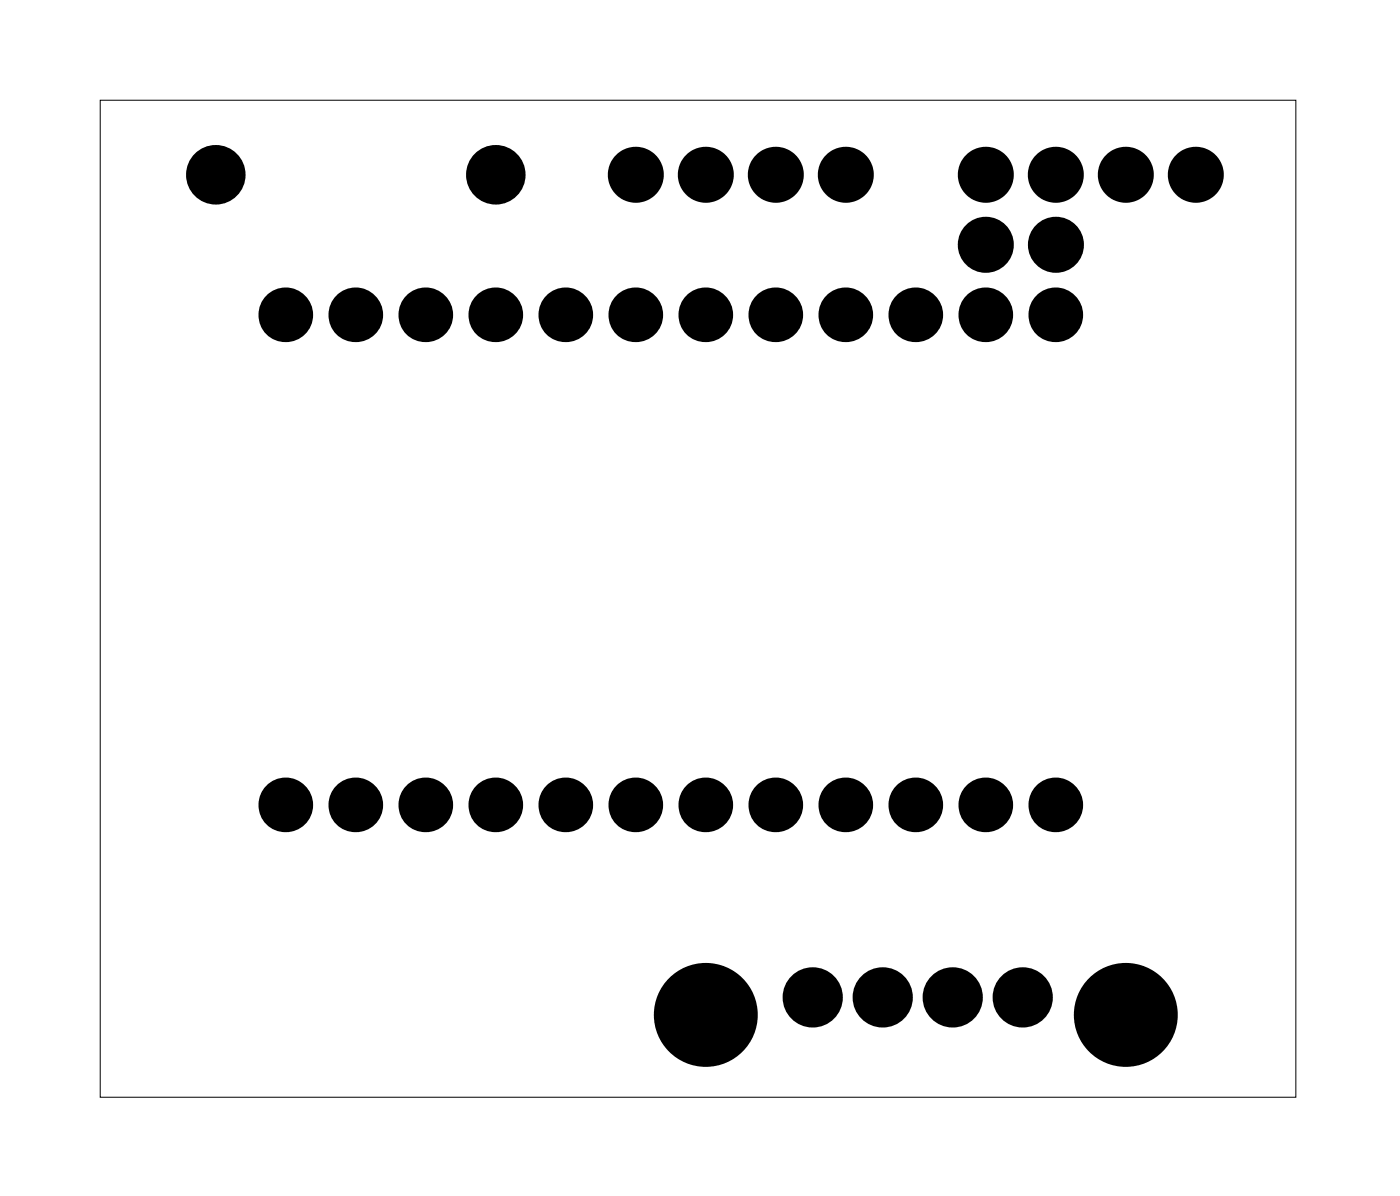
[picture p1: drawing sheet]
<svg xmlns="http://www.w3.org/2000/svg" width="51mm" height="43mm" viewBox="0 0 51 43" stroke-linecap="round" stroke-linejoin="round" font-family="sans-serif">
<path d="M3.6 3.6h43.4v36.2h-43.4z" fill="none" stroke="#000" stroke-width=".04"/>
<g fill="#000">
<circle cx="10.4" cy="11.4" r=".66"/>
<circle cx="12.9" cy="11.4" r=".66"/>
<circle cx="15.4" cy="11.4" r=".66"/>
<circle cx="18" cy="11.4" r=".66"/>
<circle cx="20.5" cy="11.4" r=".66"/>
<circle cx="23.1" cy="11.4" r=".66"/>
<circle cx="23.1" cy="6.3" r=".64"/>
<circle cx="25.6" cy="11.4" r=".66"/>
<circle cx="25.6" cy="6.3" r=".64"/>
<circle cx="28.1" cy="11.4" r=".66"/>
<circle cx="28.2" cy="6.3" r=".64"/>
<circle cx="30.7" cy="11.4" r=".66"/>
<circle cx="30.7" cy="6.3" r=".64"/>
<circle cx="33.2" cy="11.4" r=".66"/>
<circle cx="35.8" cy="11.4" r=".66"/>
<circle cx="35.8" cy="6.3" r=".64"/>
<circle cx="38.3" cy="11.4" r=".66"/>
<circle cx="38.3" cy="6.3" r=".64"/>
<circle cx="40.9" cy="6.3" r=".64"/>
<circle cx="43.4" cy="6.3" r=".64"/>
<circle cx="10.4" cy="29.2" r=".66"/>
<circle cx="12.9" cy="29.2" r=".66"/>
<circle cx="15.4" cy="29.2" r=".66"/>
<circle cx="18" cy="29.2" r=".66"/>
<circle cx="20.5" cy="29.2" r=".66"/>
<circle cx="23.1" cy="29.2" r=".66"/>
<circle cx="25.6" cy="29.2" r=".66"/>
<circle cx="28.1" cy="29.2" r=".66"/>
<circle cx="30.7" cy="29.2" r=".66"/>
<circle cx="33.2" cy="29.2" r=".66"/>
<circle cx="35.8" cy="29.2" r=".66"/>
<circle cx="38.3" cy="29.2" r=".66"/>
</g>
<g fill="none" stroke="#000" stroke-width=".66" stroke-linecap="butt">
<circle cx="10.4" cy="11.4" r=".66"/>
<circle cx="12.9" cy="11.4" r=".66"/>
<circle cx="15.4" cy="11.4" r=".66"/>
<circle cx="18" cy="11.4" r=".66"/>
<circle cx="20.5" cy="11.4" r=".66"/>
<circle cx="23.1" cy="11.4" r=".66"/>
<circle cx="25.6" cy="11.4" r=".66"/>
<circle cx="28.1" cy="11.4" r=".66"/>
<circle cx="30.7" cy="11.4" r=".66"/>
<circle cx="33.2" cy="11.4" r=".66"/>
<circle cx="35.8" cy="11.4" r=".66"/>
<circle cx="38.3" cy="11.4" r=".66"/>
<circle cx="10.4" cy="29.2" r=".66"/>
<circle cx="12.9" cy="29.2" r=".66"/>
<circle cx="15.4" cy="29.2" r=".66"/>
<circle cx="18" cy="29.2" r=".66"/>
<circle cx="20.5" cy="29.2" r=".66"/>
<circle cx="23.1" cy="29.2" r=".66"/>
<circle cx="25.6" cy="29.2" r=".66"/>
<circle cx="28.1" cy="29.2" r=".66"/>
<circle cx="30.7" cy="29.2" r=".66"/>
<circle cx="33.2" cy="29.2" r=".66"/>
<circle cx="35.8" cy="29.2" r=".66"/>
<circle cx="38.3" cy="29.2" r=".66"/>
</g>
<g fill="none" stroke="#000" stroke-width=".76">
<circle cx="23.1" cy="6.3" r=".64"/>
<circle cx="25.6" cy="6.3" r=".64"/>
<circle cx="28.2" cy="6.3" r=".64"/>
<circle cx="30.7" cy="6.3" r=".64"/>
<circle cx="35.8" cy="6.3" r=".64"/>
<circle cx="38.3" cy="6.3" r=".64"/>
<circle cx="40.9" cy="6.3" r=".64"/>
<circle cx="43.4" cy="6.3" r=".64"/>
</g>
<g fill="#000">
<circle cx="7.8" cy="6.3" r=".7"/>
<circle cx="18" cy="6.3" r=".7"/>
<circle cx="35.8" cy="8.9" r=".64"/>
<circle cx="38.3" cy="8.9" r=".64"/>
<circle cx="25.6" cy="36.8" r="1.5"/>
<circle cx="29.5" cy="36.2" r=".73"/>
<circle cx="32" cy="36.2" r=".73"/>
<circle cx="34.6" cy="36.2" r=".73"/>
<circle cx="37.1" cy="36.2" r=".73"/>
<circle cx="40.9" cy="36.8" r="1.5"/>
</g>
<g fill="none" stroke="#000" stroke-width=".76" stroke-linecap="butt">
<circle cx="7.8" cy="6.3" r=".7"/>
<circle cx="18" cy="6.3" r=".7"/>
<circle cx="35.8" cy="8.9" r=".64"/>
<circle cx="38.3" cy="8.9" r=".64"/>
<circle cx="25.6" cy="36.8" r="1.5"/>
<circle cx="40.9" cy="36.8" r="1.5"/>
</g>
<g fill="none" stroke="#000" stroke-width=".72" stroke-linecap="butt">
<circle cx="29.5" cy="36.2" r=".73"/>
<circle cx="32" cy="36.2" r=".73"/>
<circle cx="34.6" cy="36.2" r=".73"/>
<circle cx="37.1" cy="36.2" r=".73"/>
</g>
</svg>
